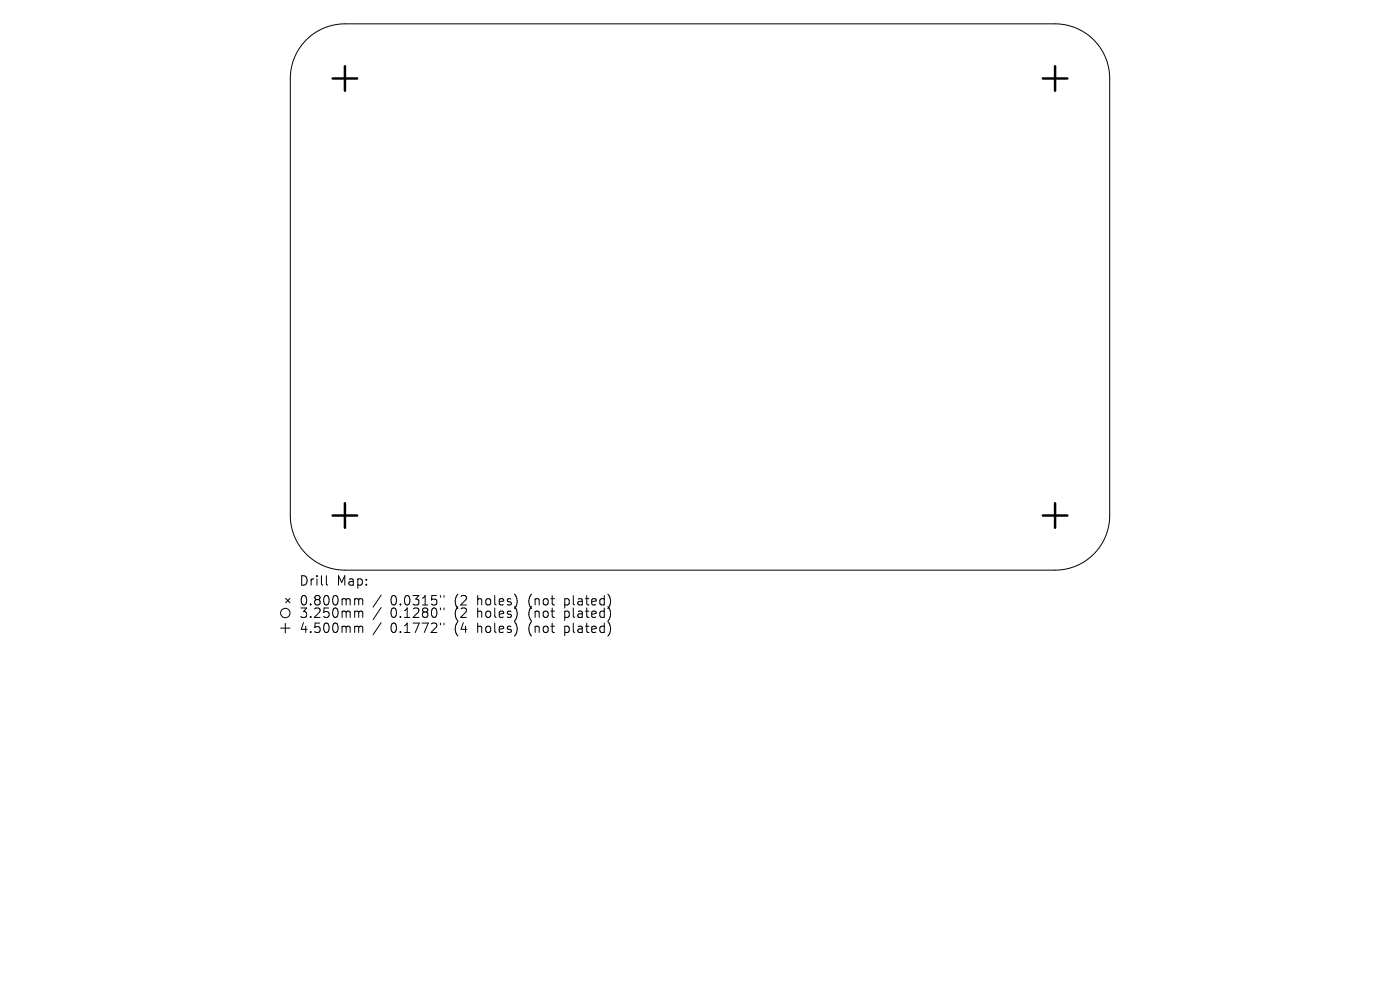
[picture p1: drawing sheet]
<svg xmlns="http://www.w3.org/2000/svg" width="297mm" height="210mm" viewBox="0 0 297 210" stroke-linecap="round" stroke-linejoin="round" font-family="sans-serif">
<defs><g id="words">
<g font-size="2.8">
<text x="63.5" y="124.5">Drill</text>
<text x="71.4" y="124.5">Map:</text>
<text x="63.5" y="128.7">0.800mm</text>
<text x="63.5" y="131.3">3.250mm</text>
<text x="82.8" y="128.7">0.0315&quot;</text>
<text x="82.8" y="131.3">0.1280&quot;</text>
<text x="96.4" y="128.7">(2</text>
<text x="96.4" y="131.3">(2</text>
<text x="101.3" y="128.7">holes)</text>
<text x="101.3" y="131.3">holes)</text>
<text x="112.2" y="128.7">(not</text>
<text x="112.2" y="131.3">(not</text>
<text x="119.9" y="128.7">plated)</text>
<text x="119.9" y="131.3">plated)</text>
<text x="63.5" y="134.5">4.500mm</text>
<text x="82.8" y="134.5">0.1772&quot;</text>
<text x="96.4" y="134.5">(4</text>
<text x="101.3" y="134.5">holes)</text>
<text x="112.2" y="134.5">(not</text>
<text x="119.9" y="134.5">plated)</text>
</g>
</g></defs>
<g fill="none" stroke="#000" stroke-width=".21">
<path d="M64.8 8.6a11.6 11.6 0 0 1 8.4-3.5h150.6a11.6 11.6 0 0 1 11.6 11.5v92.8a11.6 11.6 0 0 1-11.6 11.5h-150.6a11.6 11.6 0 0 1-11.6-11.5v-92.8a11.6 11.6 0 0 1 3.2-8zM59.5 133.2h2M60.5 132.2v2M60.6 126.9l.9 1M61.5 126.9l-.9 1M69.2 122.1v1.7l.3 .3M75.8 127l.3 .3M75.8 129.6l.3 .3M75.8 132.8l.3 .3M76.1 127.3v1M76.1 129.9v1.1M76.1 133.1v1.1"/>
<path d="M76.1 127.3l.3-.3 .5 .1 .1 1.2M76.1 129.9l.3-.3 .5 .1 .1 1.3M76.1 133.1l.3-.3 .5 .1 .1 1.3M80.9 126.2l-1.8 2.6M80.9 128.9l-1.8 2.5M80.9 132.1l-1.8 2.5M93.4 126.3v.4M93.4 129v.4M93.4 132.2v.4M94.2 126.3v.4M94.2 129v.4M94.2 132.2v.4"/>
<path d="M109.6 126.9v1.3M109.6 129.5v1.4M109.6 132.7v1.4M129.1 126.1a2.35 2.35 0 0 1 0 2.9M129.1 128.8a2.35 2.35 0 0 1 0 2.8M129.1 132a2.35 2.35 0 0 1 0 2.8"/>
<circle cx="60.5" cy="130" r="1"/>
</g>
<path d="M70.6 16.6h5.2M73.2 14v5.3M221.2 16.6h5.2M223.8 14v5.3M70.6 109.4h5.2M73.2 106.8v5.2M221.2 109.4h5.2M223.8 106.8v5.2" fill="none" stroke="#000" stroke-width=".52"/>
<use href="#words"/>
</svg>
